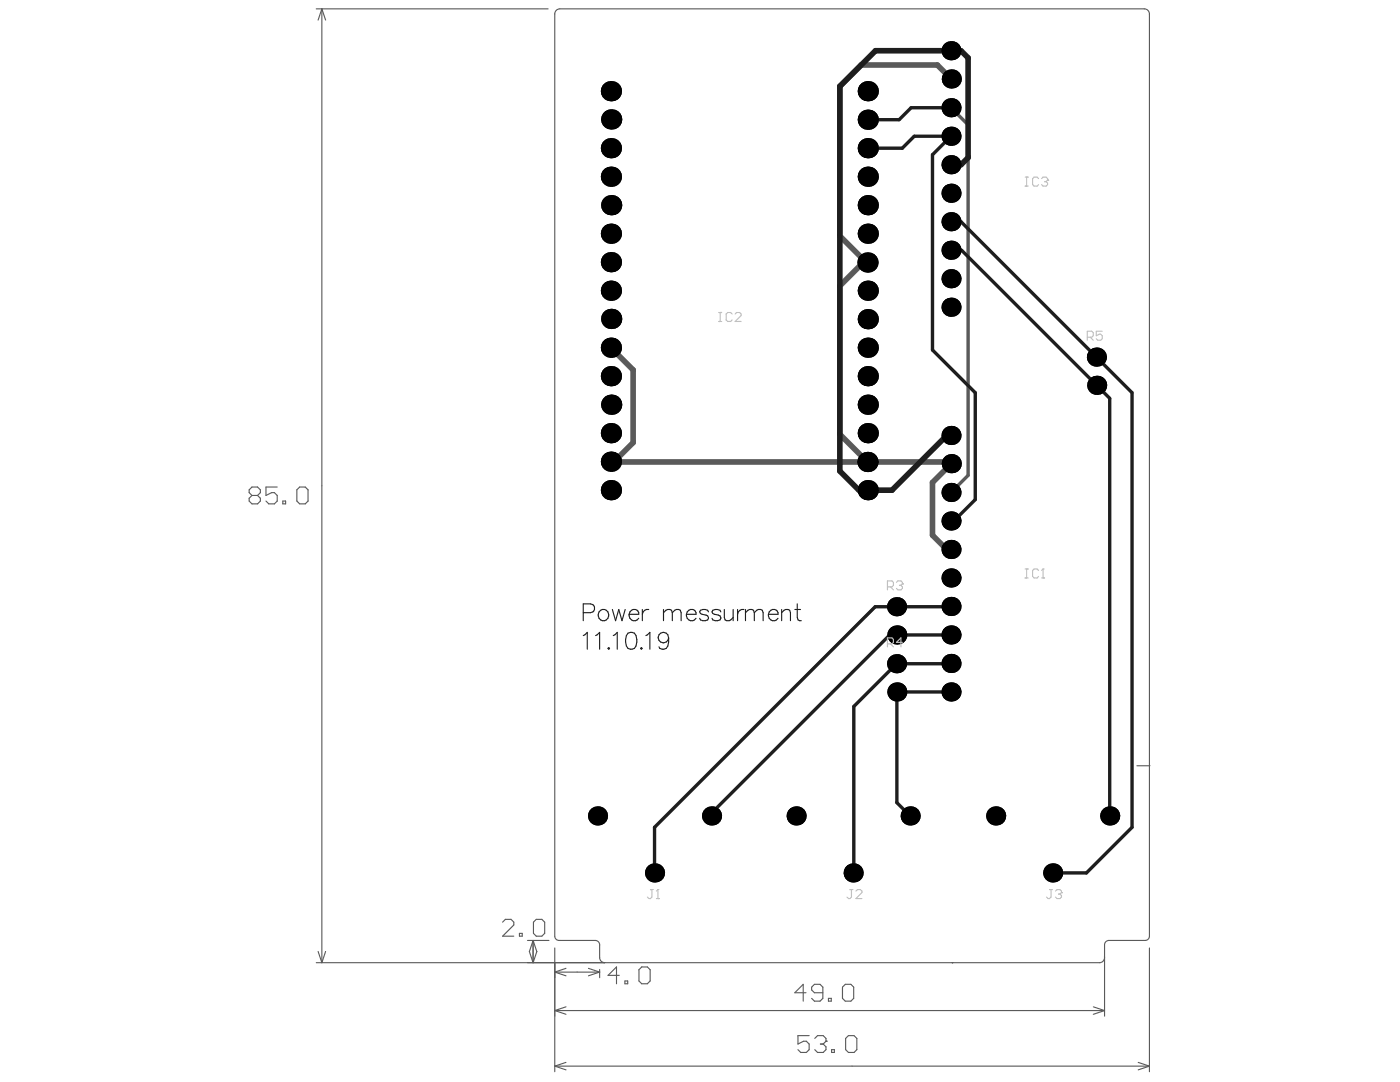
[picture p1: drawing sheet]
<svg xmlns="http://www.w3.org/2000/svg" width="279mm" height="216mm" viewBox="0 0 279 216" stroke-linecap="round" stroke-linejoin="round" font-family="sans-serif">
<g fill="none" stroke="#5a5a5a" stroke-width=".22">
<path d="M63.1 1.8h46.3M64.2 1.8l.8 2.2M64.2 1.8l-.7 2.2M64.2 1.8v190.3M50.3 98.9l-.6-.6v-.6l.6-.5h1.1l.6 .5v.6l-.6 .6M50.3 98.9l-.6 .5v.6l.6 .5h1.1l.6-.5v-.6l-.6-.5M50.3 98.9h1.1M55.3 97.2h-2.2v1.7l1.1-.6h.6l.5 .6v1.1l-.5 .5h-1.2l-.5-.5M56.4 100h.6v.5h-.6zM59.2 97.7l.6-.5h1.1l.6 .5v2.3l-.6 .5h-1.1l-.6-.5zM226.9 152.8h2.6M63.5 189.9l.7 2.2"/>
<path d="M65 189.9l-.8 2.2M100.3 184l.6-.6h1.1l.5 .6v.6l-2.2 2.2h2.2M103.7 186.2h.5v.6h-.5zM105.3 187.7h4.3M105.6 189.9l.8 2.2M106.4 187.7l.7 2.2M106.4 187.7v4.4M106.4 187.7l-.8 2.2M106.5 184l.5-.6h1.1l.6 .6v2.2l-.6 .6h-1.1l-.5-.6zM107.1 189.9l-.7 2.2M110.7 194l2.3 .7M110.7 194h9"/>
<path d="M110.7 189.2v24.7M113 193.2l-2.3 .8M117.4 193.2l2.3 .8M119.7 194l-2.3 .7M119.7 193.4v1.7M120.7 192.1a1 1 0 0 1-1-1v-2.6a.85 .85 0 0 0-.9-.8h-7.2a.85 .85 0 0 1-.9-.9v-184a1.02 1.02 0 0 1 1-1h116.7a1.02 1.02 0 0 1 1 1v184a.85 .85 0 0 1-.9 .9h-7.2a.86 .86 0 0 0-.9 .8v14.3M123.6 194.6h-2.2l1.6-1.7v3.4M124.7 195.7h.6v.6h-.6zM127.5 193.5l.6-.6h1.1l.6 .6v2.2l-.6 .6h-1.1l-.6-.6zM160.9 198.1h-2.3l1.7-1.7v3.4M164.2 198.1h-1.7l-.5-.6v-.5l.5-.6h1.2l.5 .6v2.2l-.5 .6h-1.2l-.5-.6M165.3 199.2h.6v.6h-.6z"/>
<path d="M168.1 197l.6-.6h1.1l.6 .6v2.2l-.6 .6h-1.1l-.6-.6zM220.4 191.1a1 1 0 0 1-1 1h-156.3M229.4 189.2v24.7M110.7 212.7l2.3 .8M110.7 201.6l2.3 .8M110.7 212.7h118.7M110.7 201.6h109.7M113 212l-2.3 .7M113 200.9l-2.3 .7M161.5 206.6h-2.3v1.7l1.2-.5h.5l.6 .5v1.1l-.6 .6h-1.1l-.6-.6M162.6 207.2l.6-.6h1.1l.5 .6v.6M163.7 208.3h.6"/>
<path d="M164.3 208.3l.5 .6v.5l-.5 .6h-1.1l-.6-.6M164.8 207.8h.1M164.8 207.8l-.5 .5M166 209.4h.5v.6h-.5zM168.8 207.2l.5-.6h1.1l.6 .6v2.2l-.6 .6h-1.1l-.5-.6zM218.2 200.9l2.2 .7M220.4 201.6l-2.2 .8M227.2 212l2.2 .7M229.4 212.7l-2.2 .8"/>
</g>
<path d="M189.9 15.8l-2.8-2.8h-15.2l-4.3 4.2v29.9l5.3 5.3M173.1 52.4h-.8l-4.7 4.6v29.7l5.5 5.5M121.9 69.4l4.5 4.4v14.5l-3.9 3.8-.5 .1h67.5l.4 .3-3.8 3.8v10.5l2.8 2.8h.9" fill="none" stroke="#5a5a5a" stroke-width="1.1"/>
<path d="M189.8 21.5l3.4 3.4v70l-3.4 3.4" fill="none" stroke="#5a5a5a" stroke-width=".67"/>
<g fill="#000">
<circle cx="121.9" cy="18.2" r="2.02"/>
<circle cx="173.2" cy="18.2" r="2.02"/>
<circle cx="189.8" cy="10.1" r="1.91"/>
<circle cx="189.9" cy="15.8" r="1.91"/>
<circle cx="121.9" cy="35.3" r="2.02"/>
<circle cx="121.9" cy="29.6" r="2.02"/>
<circle cx="122" cy="23.8" r="2.02"/>
<circle cx="173.2" cy="35.3" r="2.02"/>
<circle cx="173.2" cy="29.6" r="2.02"/>
<circle cx="173.2" cy="23.9" r="2.02"/>
<circle cx="189.8" cy="32.9" r="1.91"/>
<circle cx="189.8" cy="21.5" r="1.91"/>
<circle cx="189.8" cy="27.2" r="1.91"/>
<circle cx="189.8" cy="38.6" r="1.91"/>
<circle cx="121.9" cy="46.6" r="2.02"/>
<circle cx="121.9" cy="52.3" r="2.02"/>
<circle cx="121.9" cy="58" r="2.02"/>
<circle cx="122" cy="40.9" r="2.02"/>
<circle cx="173.1" cy="52.4" r="2.02"/>
<circle cx="173.2" cy="58" r="2.02"/>
<circle cx="173.2" cy="46.6" r="2.02"/>
<circle cx="173.2" cy="40.9" r="2.02"/>
<circle cx="189.8" cy="49.9" r="1.91"/>
<circle cx="189.8" cy="44.2" r="1.91"/>
<circle cx="189.8" cy="55.6" r="1.91"/>
<circle cx="121.9" cy="69.4" r="2.02"/>
<circle cx="121.9" cy="75.1" r="2.02"/>
<circle cx="122" cy="63.6" r="2.02"/>
<circle cx="173.2" cy="69.4" r="2.02"/>
<circle cx="173.2" cy="75.1" r="2.02"/>
<circle cx="173.2" cy="63.7" r="2.02"/>
<circle cx="189.8" cy="61.3" r="1.91"/>
<circle cx="218.8" cy="71.3" r="1.91"/>
<circle cx="218.9" cy="76.9" r="1.91"/>
<circle cx="121.9" cy="86.4" r="2.02"/>
<circle cx="121.9" cy="97.8" r="2.02"/>
<circle cx="121.9" cy="92.1" r="2.02"/>
<circle cx="122" cy="80.8" r="2.02"/>
<circle cx="173.1" cy="92.2" r="2.02"/>
<circle cx="173.2" cy="86.4" r="2.02"/>
<circle cx="173.2" cy="97.8" r="2.02"/>
<circle cx="173.2" cy="80.8" r="2.02"/>
<circle cx="189.8" cy="86.9" r="1.91"/>
<circle cx="189.8" cy="98.3" r="1.91"/>
<circle cx="189.9" cy="92.5" r="1.91"/>
<circle cx="189.8" cy="109.6" r="1.91"/>
<circle cx="189.8" cy="115.3" r="1.91"/>
<circle cx="189.8" cy="104" r="1.91"/>
<circle cx="178.9" cy="121.1" r="1.91"/>
<circle cx="178.9" cy="132.4" r="1.91"/>
<circle cx="179" cy="126.7" r="1.91"/>
<circle cx="179" cy="138.1" r="1.91"/>
<circle cx="189.8" cy="132.4" r="1.91"/>
<circle cx="189.8" cy="138.1" r="1.91"/>
<circle cx="189.8" cy="121" r="1.91"/>
<circle cx="189.8" cy="126.7" r="1.91"/>
<circle cx="119.2" cy="162.8" r="1.91"/>
<circle cx="130.6" cy="174.2" r="1.91"/>
<circle cx="142" cy="162.8" r="1.91"/>
<circle cx="158.9" cy="162.8" r="1.91"/>
<circle cx="170.3" cy="174.2" r="1.91"/>
<circle cx="181.6" cy="162.8" r="1.91"/>
<circle cx="198.7" cy="162.8" r="1.91"/>
<circle cx="210.1" cy="174.2" r="1.91"/>
<circle cx="221.5" cy="162.8" r="1.91"/>
</g>
<path d="M173.2 29.6h6.9l2.4-2.4h7.3l-3.7 3.7v38.9l8.5 8.6v21.3l-4.2 4.3h-.6M189.8 21.5h-8l-2.4 2.4h-6.2M189.8 49.9h2.1l29.6 29.6v83.3M189.8 44.2h2l34.1 34.2v86.7l-9.1 9.1h-6.7M179 121l-.1 .1M189.8 126.7h-12.2l-35.6 35.5v.6M189.8 132.4h-10.9l-8.5 8.6v33.1l-.1 .1M189.8 121l-15.1 .1-44.1 44v9.1M189.8 138.1h-10.8v22.1l2.6 2.6" fill="none" stroke="#1e1e1e" stroke-width=".67"/>
<path d="M189.8 32.9h2l1.4-1.5v-19.9l-1.4-1.4h-17.1l-7.1 7.1v76.8l3.8 3.8h6.6l10.9-10.9h.9M173.2 97v.8" fill="none" stroke="#1e1e1e" stroke-width="1.1"/>
<g fill="none" stroke="#1e1e1e" stroke-width=".22">
<path d="M116.4 126.8l.8-.6v3.3M116.4 122.3h1.4a.88 .88 0 0 0 .9-.9 .88 .88 0 0 0-.9-.9h-1.4v3.4M118.9 126.8l.8-.6v3.3M121.3 129.4l.2-.2 .2 .2-.2 .1zM122.2 121.6l.7 2.3 .6-2.3 .6 2.3 .7-2.3M122.4 126.8l.8-.6v3.3M125.3 126.3a1.09 1.09 0 0 1 1.6 .5 2.78 2.78 0 0 1-.3 2.6 1.09 1.09 0 0 1-1.6-.5 2.77 2.77 0 0 1 .3-2.6zM125.6 122.6a1.06 1.06 0 0 0 .6 1.2 1.06 1.06 0 0 0 1.3-.4M125.7 122.1a.93 .93 0 0 1 1.1-.5 .93 .93 0 0 1 .7 1h-1.9zM127.8 129.4l.2-.2 .2 .2-.2 .1zM128.2 121.6v2.3M128.9 126.8l.8-.6v3.3"/>
<path d="M129.5 121.6a1.08 1.08 0 0 0-1.3 1M132.4 122.3l.8-.7 .8 .2 .2 .5M132.4 121.6v2.3M133.4 127.3l-.1 1.6a.97 .97 0 0 1-.8 .6 .97 .97 0 0 1-1-.4M134.2 122.3l.8-.7 .8 .2 .1 .5v1.6M134.2 122.3v1.6M137 122.6a1.06 1.06 0 0 0 .6 1.2 1.06 1.06 0 0 0 1.3-.4M137.2 122.1a.93 .93 0 0 1 1-.5 .93 .93 0 0 1 .7 1h-1.9zM141.4 122.1a1.02 1.02 0 0 0-1.8 0l.2 .3 1.4 .5 .2 .5a1.01 1.01 0 0 1-1.8 0M143.9 122.1a1.02 1.02 0 0 0-1.8 0l.2 .3 1.4 .5 .2 .5a1.02 1.02 0 0 1-1.8 0M144.6 121.6v1.6l.1 .5 .8 .2 .8-.7M146.3 121.6v2.3"/>
<path d="M147.2 121.6v2.3M148.5 121.6a1.08 1.08 0 0 0-1.3 1M148.8 122.3l.8-.7 .8 .2 .1 .5M148.8 121.6v2.3M150.5 122.3l.8-.7 .8 .2 .2 .5v1.6M150.5 122.3v1.6M153.4 122.6a1.06 1.06 0 0 0 .6 1.2 1.06 1.06 0 0 0 1.3-.4M153.5 122.1a.93 .93 0 0 1 1.1-.5 .93 .93 0 0 1 .7 1h-1.9zM156 122.3l.8-.7 .8 .2 .2 .5v1.6M156 121.6v2.3M158.6 121.6h1.2M159.1 120.5v2.7l.2 .5 .6 .2"/>
<circle cx="120.4" cy="122.7" r="1.11"/>
<circle cx="132.4" cy="127.2" r="1.04"/>
</g>
<g fill="none" stroke="#c0c0c0" stroke-width=".22">
<path d="M204.6 35.3h.6M204.6 37.1h.6M204.9 35.3v1.8M207.3 35.6l-.3-.3h-.6l-.3 .3v1.2l.3 .3h.6l.3-.3M207.9 35.6l.3-.3h.6l.3 .3v.3M208.5 36.2h.3M208.8 36.2l.3 .3v.3l-.3 .3h-.6l-.3-.3M209.1 35.9h.1M209.1 35.9l-.3 .3M143.4 62.4h.6M143.4 64.1h.6M143.7 62.4v1.7"/>
<path d="M146.1 62.7l-.3-.3h-.6l-.3 .3v1.1l.3 .3h.6l.3-.3M146.7 62.7l.3-.3h.6l.3 .3v.3l-1.2 1.1h1.2M217 67.3h.9l.3-.3v-.6l-.3-.3h-.9v1.8M217.6 67.3l.6 .6M220 66.1h-1.2v.9l.6-.3h.3l.3 .3v.6l-.3 .3h-.6l-.3-.3M177.1 117.1h.9l.3-.3v-.6l-.3-.3h-.9v1.8M177.7 117.1l.6 .6M178.9 116.2l.3-.3h.6l.3 .3v.3M179.5 116.8h.3M179.8 116.8l.3 .3v.3l-.3 .3h-.6l-.3-.3M180.1 116.5h.1M180.1 116.5l-.3 .3"/>
<path d="M204.6 113.5h.6M204.6 115.3h.6M204.9 113.5v1.8M207.3 113.8l-.3-.3h-.6l-.3 .3v1.2l.3 .3h.6l.3-.3M207.9 115.3h.6M208.2 113.5h.1M208.2 113.5v1.8M208.2 113.5l-.3 .3M177.1 128.5h.9l.3-.3v-.6l-.3-.3h-.9v1.8M177.7 128.5l.6 .6M180.1 128.2h-1.2l.9-.9v1.8M129.8 177.5h.6"/>
<path d="M130.1 177.5v1.5l-.3 .3h-.3l-.3-.3M131 179.3h.6M131.3 177.5h.1M131.3 177.5v1.8M131.3 177.5l-.3 .3M169.6 177.5h.6M169.9 177.5v1.5l-.3 .3h-.3l-.3-.3M170.8 177.8l.3-.3h.6l.3 .3v.3l-1.2 1.2h1.2M209.5 177.5h.6M209.8 177.5v1.5l-.3 .3h-.3l-.3-.3M210.6 177.8l.3-.3h.6l.3 .3v.3M211.2 178.4h.3"/>
<path d="M211.5 178.4l.3 .3v.3l-.3 .3h-.6l-.3-.3M211.8 178.1h.1M211.8 178.1l-.3 .3"/>
</g>
</svg>
